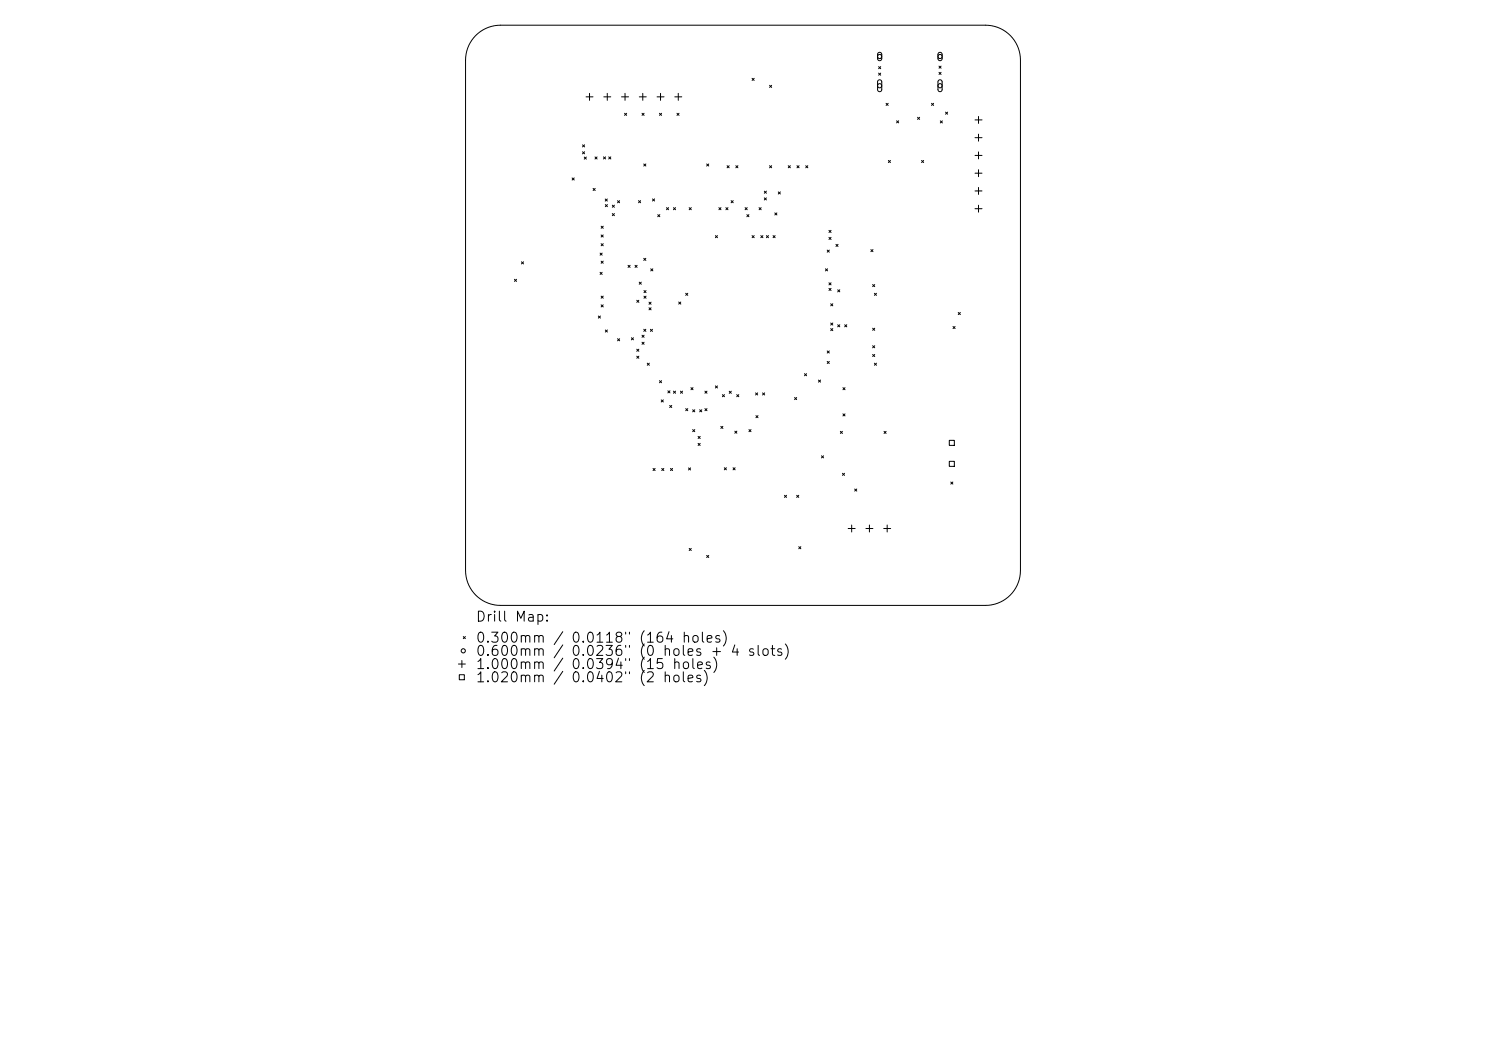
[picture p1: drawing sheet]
<svg xmlns="http://www.w3.org/2000/svg" width="297mm" height="210mm" viewBox="0 0 297 210" stroke-linecap="round" stroke-linejoin="round" font-family="sans-serif">
<defs><g id="words">
<g font-size="2">
<text x="94.9" y="124.7">Drill Map:</text>
<text x="94.9" y="128.9">0.300mm / 0.0118&quot; (164 holes)</text>
<text x="94.9" y="131.6">0.600mm</text>
<text x="114" y="131.6">0.0236&quot; (0 holes + 4 slots)</text>
<text x="94.9" y="134.2">1.000mm / 0.0394&quot; (15 holes)</text>
<text x="94.9" y="136.8">1.020mm</text>
<text x="114" y="136.8">0.0402&quot; (2</text>
</g>
</g></defs>
<g fill="none" stroke="#000" stroke-width=".2">
<path d="M95.1 7.1a7 7 0 0 1 4.9-2.1h97a7 7 0 0 1 7 7v102a7 7 0 0 1-7 7h-97a7 7 0 0 1-7-7v-102a7 7 0 0 1 2.1-4.9zM117.1 19.4h1.4M117.8 18.7v1.4M120.7 19.4h1.4M121.4 18.7v1.4M124.2 19.4h1.4M124.9 18.7v1.4M127.8 19.4h1.4M128.5 18.7v1.4M131.3 19.4h1.4M132 18.7v1.4M134.9 19.4h1.4"/>
<path d="M135.6 18.7v1.4M150.3 15.7l.4 .4M150.7 15.7l-.4 .4M153.8 17l.4 .5M154.2 17l-.4 .5M175.5 10.6l.4-.1 .3 .3v1l-.3 .3h-.3l-.2-.3zM175.5 16.1l.5-.1 .2 .3v1.7l-.3 .3-.3-.1-.2-.2v-1.7zM175.6 13.3l.4 .4M175.6 14.6l.4 .4M176 13.3l-.4 .4M176 14.6l-.4 .4M187.6 10.6l.4-.1 .3 .3v1l-.3 .3h-.3l-.2-.3z"/>
<path d="M187.6 16.1l.4-.1 .3 .3v1.7l-.3 .3-.4-.1-.1-.2v-1.7zM187.7 13.2l.4 .4M187.7 14.5l.4 .4M188.1 13.2l-.4 .4M188.1 14.5l-.4 .4M114.3 35.6l.5 .4M114.8 35.6l-.5 .4M116.4 30.3l.4 .4M116.4 28.9l.4 .5M116.8 31.4l.4 .4M116.8 30.3l-.4 .4M116.8 28.9l-.4 .5"/>
<path d="M117.2 31.4l-.4 .4M118.5 37.7l.5 .4M118.9 31.4l.4 .4M119 37.7l-.5 .4M119.3 31.4l-.4 .4M120.6 31.3l.4 .5M121 39.8l.4 .4M121 31.3l-.4 .5M121.4 39.8l-.4 .4M121.7 31.3l.4 .5M122.1 31.3l-.4 .5M124.8 22.6l.4 .5"/>
<path d="M125.2 22.6l-.4 .5M128.3 22.6l.4 .5M128.7 32.8l.4 .4M128.7 22.6l-.4 .5M129.1 32.8l-.4 .4M130.4 39.7l.4 .5M130.8 39.7l-.4 .5M131.8 22.6l.4 .5M132.2 22.6l-.4 .5M135.3 22.6l.4 .5M135.7 22.6l-.4 .5M141.2 32.8l.5 .4"/>
<path d="M141.7 32.8l-.5 .4M145.3 33.1l.4 .4M145.7 33.1l-.4 .4M147.1 33.1l.4 .4M147.5 33.1l-.4 .4M152.8 38.2l.4 .4M152.8 39.5l.4 .5M153.2 38.2l-.4 .4M153.2 39.5l-.4 .5M153.8 33.1l.4 .4M154.2 33.1l-.4 .4M155.6 38.3l.4 .5"/>
<path d="M156 38.3l-.4 .5M157.5 33.1l.5 .4M158 33.1l-.5 .4M159.3 33.1l.4 .4M159.7 33.1l-.4 .4M161 33.1l.5 .4M161.5 33.1l-.5 .4M177.1 20.6l.4 .5M177.5 20.6l-.4 .5M177.6 32.1l.4 .4M178 32.1l-.4 .4M179.2 24.1l.4 .5"/>
<path d="M179.6 24.1l-.4 .5M183.4 23.4l.4 .5M183.8 23.4l-.4 .5M184.2 32.1l.4 .4M184.6 32.1l-.4 .4M186.2 20.6l.4 .5M186.6 20.6l-.4 .5M187.9 24.2l.5 .4M188.4 24.2l-.5 .4M189 22.4l.4 .4M189.4 22.4l-.4 .4M194.9 24h1.4"/>
<path d="M194.9 27.5h1.4M194.9 31.1h1.4M194.9 34.6h1.4M194.9 38.2h1.4M195.6 23.3v1.4M195.6 26.8v1.4M195.6 30.4v1.4M195.6 33.9v1.4M195.6 37.5v1.4M102.8 55.8l.4 .4M103.2 55.8l-.4 .4M104.2 52.3l.4 .4"/>
<path d="M104.6 52.3l-.4 .4M119.9 50.6l.5 .4M119.9 54.4l.5 .4M120.1 45.2l.5 .4M120.1 46.9l.5 .5M120.1 48.7l.5 .4M120.1 52.2l.5 .4M120.1 59.2l.5 .4M120.4 50.6l-.5 .4M120.4 54.4l-.5 .4M120.6 45.2l-.5 .4M120.6 46.9l-.5 .5"/>
<path d="M120.6 48.7l-.5 .4M120.6 52.2l-.5 .4M120.6 59.2l-.5 .4M121 40.9l.4 .4M121.4 40.9l-.4 .4M122.4 41l.4 .4M122.4 42.7l.4 .4M122.8 41l-.4 .4M122.8 42.7l-.4 .4M123.4 40.1l.4 .4M123.8 40.1l-.4 .4M125.5 53l.4 .4"/>
<path d="M125.9 53l-.4 .4M126.9 53l.4 .4M127.3 60l.4 .4M127.3 53l-.4 .4M127.6 40.1l.4 .4M127.7 60l-.4 .4M127.8 56.4l.4 .4M128 40.1l-.4 .4M128.2 56.4l-.4 .4M128.7 51.6l.4 .4M128.7 58.1l.4 .4M128.7 59.2l.4 .4"/>
<path d="M129.1 51.6l-.4 .4M129.1 58.1l-.4 .4M129.1 59.2l-.4 .4M130.1 53.7l.4 .4M130.5 53.7l-.4 .4M131.5 42.9l.4 .4M131.9 42.9l-.4 .4M133.2 41.5l.4 .4M133.6 41.5l-.4 .4M134.6 41.5l.4 .4M135 41.5l-.4 .4M137 58.6l.5 .4"/>
<path d="M137.5 58.6l-.5 .4M137.7 41.5l.5 .4M138.2 41.5l-.5 .4M143 47.1l.4 .4M143.4 47.1l-.4 .4M143.7 41.5l.4 .4M144.1 41.5l-.4 .4M145.1 41.5l.4 .4M145.5 41.5l-.4 .4M146.1 40.1l.4 .4M146.5 40.1l-.4 .4M148.9 41.5l.4 .4"/>
<path d="M149.3 42.9l.4 .4M149.3 41.5l-.4 .4M149.7 42.9l-.4 .4M150.3 47.1l.4 .4M150.7 47.1l-.4 .4M151.7 41.5l.4 .4M152.1 47.1l.4 .4M152.1 41.5l-.4 .4M152.5 47.1l-.4 .4M153.2 47.1l.4 .4M153.6 47.1l-.4 .4M154.5 47.1l.4 .4"/>
<path d="M154.9 42.5l.4 .5M154.9 47.1l-.4 .4M155.3 42.5l-.4 .5M165 53.7l.4 .4M165.3 50l.5 .4M165.4 53.7l-.4 .4M165.7 46l.4 .5M165.7 47.4l.4 .4M165.7 56.5l.4 .4M165.7 57.6l.4 .4M165.8 50l-.5 .4M166.1 46l-.4 .5"/>
<path d="M166.1 47.4l-.4 .4M166.1 56.5l-.4 .4M166.1 57.6l-.4 .4M167.1 48.8l.4 .4M167.4 57.9l.4 .4M167.5 48.8l-.4 .4M167.8 57.9l-.4 .4M174.1 49.9l.4 .4M174.4 56.9l.4 .4M174.5 49.9l-.4 .4M174.8 58.6l.4 .4M174.8 56.9l-.4 .4"/>
<path d="M175.2 58.6l-.4 .4M194.9 41.7h1.4M195.6 41v1.4M119.6 63.1l.4 .5M120 63.1l-.4 .5M120.1 60.9l.5 .4M120.6 60.9l-.5 .4M121 65.9l.4 .5M121.4 65.9l-.4 .5M123.4 67.7l.4 .4M123.8 67.7l-.4 .4M126.2 67.5l.4 .4"/>
<path d="M126.6 67.5l-.4 .4M127.3 69.8l.4 .4M127.3 71.2l.4 .4M127.7 69.8l-.4 .4M127.7 71.2l-.4 .4M128.3 67l.4 .4M128.3 68.4l.4 .4M128.7 65.8l.4 .4M128.7 67l-.4 .4M128.7 68.4l-.4 .4M129.1 65.8l-.4 .4M129.4 72.6l.4 .4"/>
<path d="M129.7 60.4l.4 .4M129.7 61.5l.4 .4M129.8 72.6l-.4 .4M130 65.8l.4 .4M130.1 60.4l-.4 .4M130.1 61.5l-.4 .4M130.4 65.8l-.4 .4M131.8 76.1l.4 .4M132.2 79.9l.4 .4M132.2 76.1l-.4 .4M132.6 79.9l-.4 .4M133.5 78.1l.4 .4"/>
<path d="M133.9 78.1l-.4 .4M134.6 78.2l.4 .4M135 78.2l-.4 .4M135.7 60.3l.4 .5M136 78.2l.4 .4M136.1 60.3l-.4 .5M136.4 78.2l-.4 .4M138.1 77.5l.4 .4M138.5 77.5l-.4 .4M140.9 78.2l.4 .4M141.3 78.2l-.4 .4M143 77.1l.4 .4"/>
<path d="M143.4 77.1l-.4 .4M144.4 78.9l.4 .4M144.8 78.9l-.4 .4M145.7 78.2l.5 .4M146.2 78.2l-.5 .4M147.2 78.9l.5 .4M147.7 78.9l-.5 .4M151 78.5l.4 .4M151.4 78.5l-.4 .4M152.4 78.5l.4 .4M152.8 78.5l-.4 .4M158.8 79.4l.4 .5"/>
<path d="M159.2 79.4l-.4 .5M160.8 74.7l.4 .4M161.2 74.7l-.4 .4M163.6 75.9l.4 .5M164 75.9l-.4 .5M165.3 70.1l.5 .4M165.3 72.2l.5 .4M165.8 70.1l-.5 .4M165.8 72.2l-.5 .4M166 60.7l.4 .4M166 64.5l.4 .5M166 65.7l.4 .4"/>
<path d="M166.4 60.7l-.4 .4M166.4 64.5l-.4 .5M166.4 65.7l-.4 .4M167.4 64.9l.4 .4M167.8 64.9l-.4 .4M168.5 77.5l.4 .4M168.8 64.9l.4 .4M168.9 77.5l-.4 .4M169.2 64.9l-.4 .4M174.4 69.1l.4 .4M174.4 65.6l.4 .4M174.4 70.8l.4 .4"/>
<path d="M174.8 72.6l.4 .4M174.8 65.6l-.4 .4M174.8 69.1l-.4 .4M174.8 70.8l-.4 .4M175.2 72.6l-.4 .4M190.5 65.2l.4 .5M190.9 65.2l-.4 .5M191.5 62.4l.4 .5M191.9 62.4l-.4 .5M130.5 93.6l.4 .4M130.9 93.6l-.4 .4M132.3 93.6l.4 .4"/>
<path d="M132.7 93.6l-.4 .4M133.8 81l.5 .4M134 93.6l.4 .4M134.3 81l-.5 .4M134.4 93.6l-.4 .4M137 81.6l.5 .5M137.5 81.6l-.5 .5M137.6 93.5l.4 .4M138 93.5l-.4 .4M138.4 81.9l.5 .4M138.4 85.8l.5 .5M138.9 81.9l-.5 .4"/>
<path d="M138.9 85.8l-.5 .5M139.5 87.2l.4 .4M139.5 88.6l.4 .4M139.8 81.9l.5 .4M139.9 87.2l-.4 .4M139.9 88.6l-.4 .4M140.3 81.9l-.5 .4M140.9 81.6l.4 .5M141.3 81.6l-.4 .5M144.1 85.2l.4 .4M144.5 85.2l-.4 .4M144.8 93.5l.4 .4"/>
<path d="M145.2 93.5l-.4 .4M146.5 93.5l.4 .4M146.9 86.2l.4 .4M146.9 93.5l-.4 .4M147.3 86.2l-.4 .4M149.7 85.8l.4 .5M150.1 85.8l-.4 .5M151.1 83l.4 .5M151.5 83l-.4 .5M156.8 99l.4 .4M157.2 99l-.4 .4M159.2 99l.4 .4"/>
<path d="M159.6 99l-.4 .4M164.2 91.1l.4 .4M164.6 91.1l-.4 .4M168 86.2l.4 .4M168.4 86.2l-.4 .4M168.4 94.6l.4 .4M168.5 82.7l.4 .4M168.8 94.6l-.4 .4M168.9 82.7l-.4 .4M170.8 97.7l.4 .4M171.2 97.7l-.4 .4M176.7 86.2l.4 .4"/>
<path d="M177.1 86.2l-.4 .4M189.7 88h1v1h-1zM189.7 92.2h1v1h-1zM190 96.3l.4 .4M190.4 96.3l-.4 .4M137.7 109.6l.5 .4M138.2 109.6l-.5 .4M141.2 111l.5 .4M141.7 111l-.5 .4M159.6 109.2l.5 .5M160.1 109.2l-.5 .5M169.5 105.6h1.4"/>
<path d="M170.2 104.9v1.4M173.1 105.6h1.4M173.8 104.9v1.4M176.6 105.6h1.4M177.3 104.9v1.4M91.6 132.7h1.4M91.8 134.8h1v1h-1zM92.3 132v1.4M92.6 127.2l.4 .4M93 127.2l-.4 .4"/>
<circle cx="175.8" cy="17.1" r=".42"/>
<circle cx="175.8" cy="11.3" r=".42"/>
<circle cx="187.9" cy="17.1" r=".42"/>
<circle cx="187.9" cy="11.3" r=".42"/>
<circle cx="92.6" cy="130" r=".42"/>
</g>
<use href="#words"/>
</svg>
